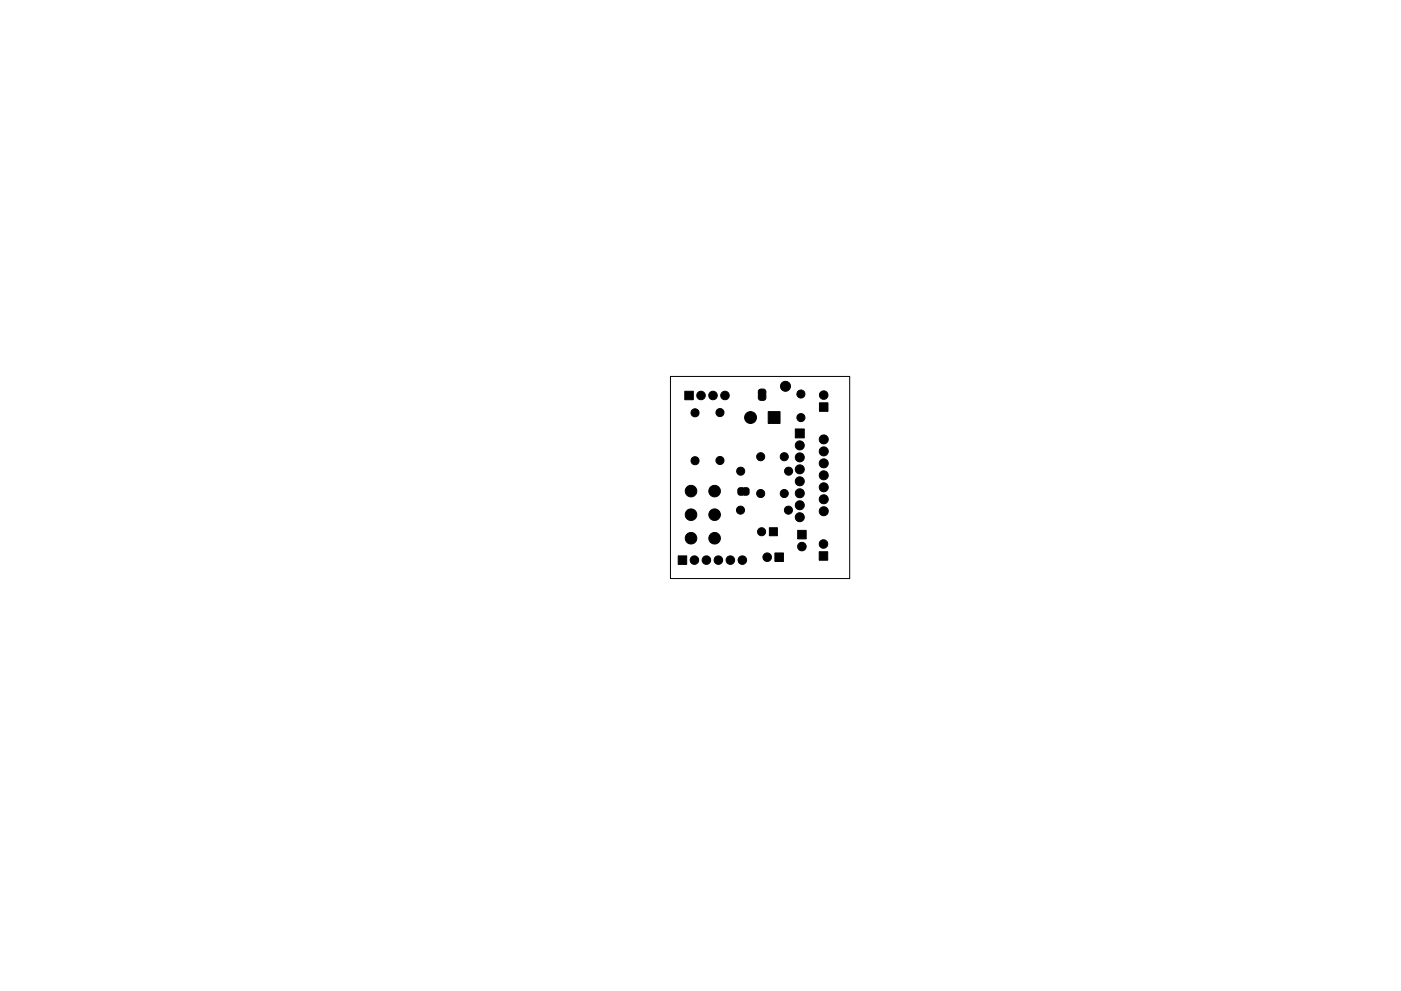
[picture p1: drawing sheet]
<svg xmlns="http://www.w3.org/2000/svg" width="297mm" height="210mm" viewBox="0 0 297 210" stroke-linecap="round" stroke-linejoin="round" font-family="sans-serif">
<path d="M142.2 79.9h38v42.8h-38z" fill="none" stroke="#000" stroke-width=".21"/>
<g fill="#000" stroke="#000" stroke-width=".21">
<path d="M145.2 83h1.8v1.8h-1.8zM161 82.7l.9-.1 .4 .2 .1 1.7-.3 .4h-.8l-.5-.3v-1.5zM162.9 87.3h2.5v2.5h-2.5zM168.6 91h1.9v1.9h-1.9zM173.7 85.5h1.8v1.8h-1.8zM143.8 117.9h1.8v1.8h-1.8zM156.6 103.6l.4-.1h1.5l.3 .5v.8l-.5 .3-1.6-.1-.3-.4v-.6zM163.1 112h1.7v1.7h-1.7zM164.3 117.3h1.8v1.8h-1.8zM169.1 112.5h1.8v1.8h-1.8zM173.7 117.1h1.8v1.8h-1.8z"/>
<circle cx="147.4" cy="97.7" r=".86"/>
<circle cx="147.4" cy="87.6" r=".85"/>
<circle cx="148.6" cy="83.9" r=".9"/>
<circle cx="151.2" cy="83.9" r=".9"/>
<circle cx="152.6" cy="87.5" r=".86"/>
<circle cx="152.7" cy="97.7" r=".86"/>
<circle cx="153.7" cy="83.9" r=".9"/>
<circle cx="157" cy="100" r=".86"/>
<circle cx="159.1" cy="88.6" r="1.26"/>
<circle cx="161.3" cy="96.9" r=".86"/>
<circle cx="166.3" cy="96.9" r=".86"/>
<circle cx="166.5" cy="82" r="1.06"/>
<circle cx="167.2" cy="100" r=".86"/>
<circle cx="169.6" cy="94.5" r=".96"/>
<circle cx="169.6" cy="99.6" r=".96"/>
<circle cx="169.6" cy="97" r=".96"/>
<circle cx="169.8" cy="88.6" r=".86"/>
<circle cx="169.8" cy="83.6" r=".86"/>
<circle cx="174.6" cy="83.8" r=".9"/>
<circle cx="174.7" cy="93.2" r=".96"/>
<circle cx="174.7" cy="95.8" r=".96"/>
<circle cx="174.7" cy="98.3" r=".96"/>
<circle cx="146.5" cy="109.2" r="1.23"/>
<circle cx="146.5" cy="104.2" r="1.23"/>
<circle cx="146.5" cy="114.2" r="1.22"/>
<circle cx="147.2" cy="118.8" r=".9"/>
<circle cx="149.8" cy="118.8" r=".9"/>
<circle cx="151.5" cy="109.2" r="1.23"/>
<circle cx="151.5" cy="104.2" r="1.23"/>
<circle cx="151.5" cy="114.2" r="1.22"/>
<circle cx="152.3" cy="118.8" r=".9"/>
<circle cx="154.8" cy="118.8" r=".9"/>
<circle cx="157" cy="108.2" r=".86"/>
<circle cx="157.4" cy="118.8" r=".9"/>
<circle cx="161.3" cy="104.7" r=".86"/>
<circle cx="161.5" cy="112.8" r=".86"/>
<circle cx="162.7" cy="118.2" r=".9"/>
<circle cx="166.3" cy="104.7" r=".86"/>
<circle cx="167.2" cy="108.2" r=".86"/>
<circle cx="169.6" cy="109.7" r=".96"/>
<circle cx="169.6" cy="102.1" r=".96"/>
<circle cx="169.6" cy="107.2" r=".96"/>
<circle cx="169.6" cy="104.7" r=".96"/>
<circle cx="170" cy="116" r=".9"/>
<circle cx="174.6" cy="115.4" r=".9"/>
<circle cx="174.7" cy="108.5" r=".96"/>
<circle cx="174.7" cy="105.9" r=".96"/>
<circle cx="174.7" cy="103.4" r=".96"/>
<circle cx="174.7" cy="100.8" r=".96"/>
</g>
</svg>
